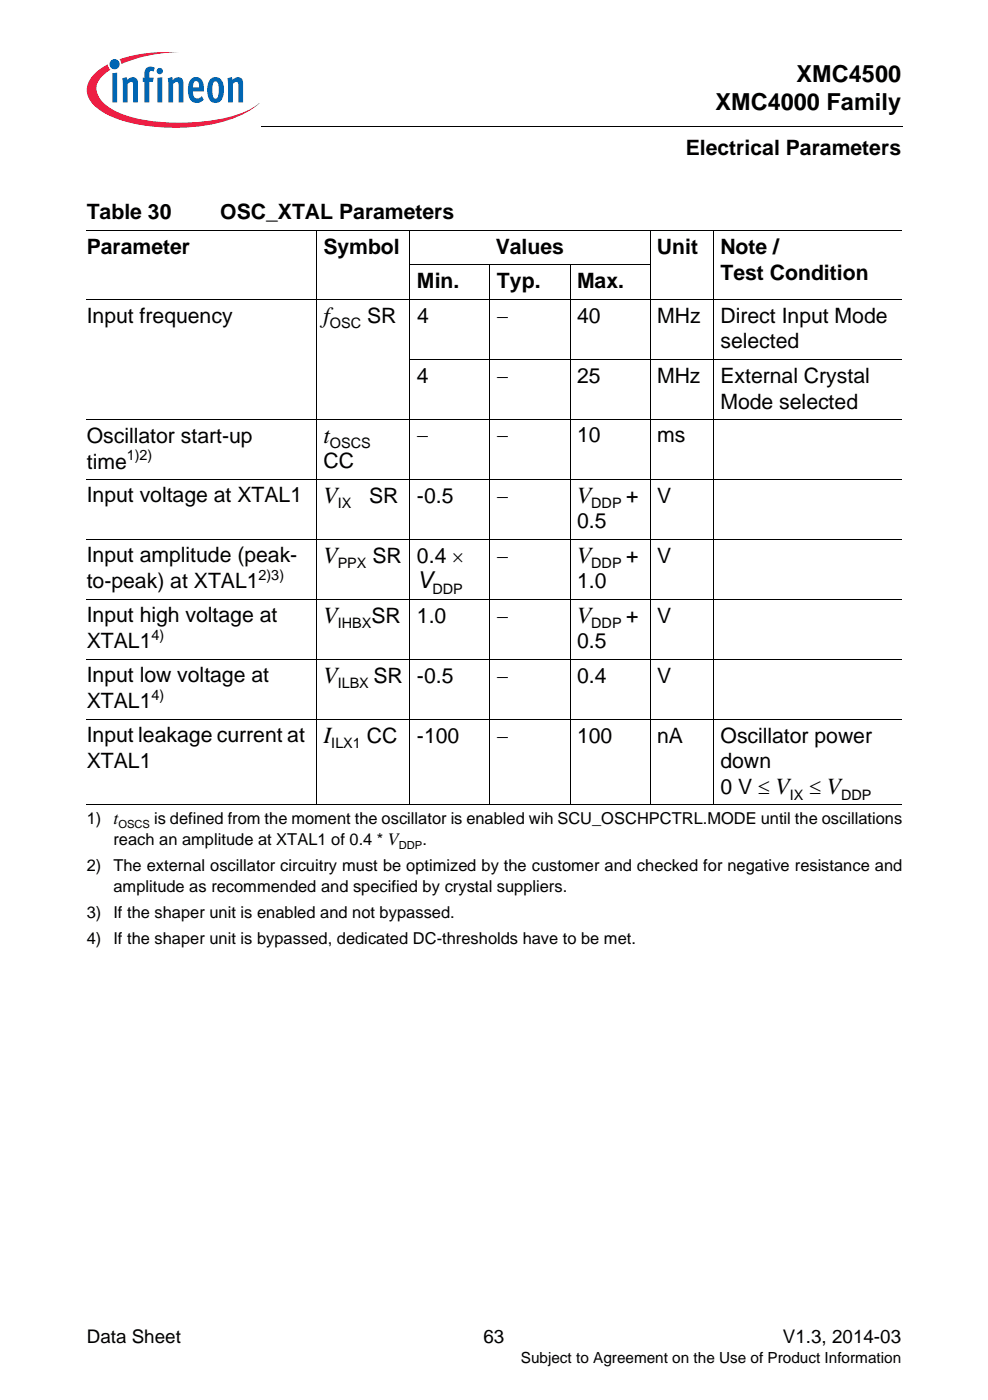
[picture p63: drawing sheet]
<svg xmlns="http://www.w3.org/2000/svg" width="148mm" height="210mm" viewBox="0 0 148 210" stroke-linecap="round" stroke-linejoin="round" font-family="sans-serif">
<defs><g id="words">
<g font-size="3.5">
<text x="107.2" y="16.5">XMC4000 Family</text>
<text x="119.3" y="12.2">XMC4500</text>
<text x="48.5" y="48.4">f</text>
<text x="48.5" y="66.3">t</text>
<text x="48.5" y="75.3">V</text>
<text x="86.4" y="75.3">V</text>
<text x="48.5" y="84.3">V</text>
<text x="62.5" y="88.2">V</text>
<text x="86.4" y="84.3">V</text>
<text x="48.5" y="93.3">V</text>
<text x="86.4" y="93.3">V</text>
<text x="48.5" y="102.3">V</text>
<text x="48.5" y="111.3">I</text>
</g>
<g font-size="3.2">
<text x="102.7" y="23.3">Electrical Parameters</text>
<text x="13" y="32.8">Table 30</text>
<text x="33" y="32.8">OSC_XTAL Parameters</text>
<text x="13" y="38.1">Parameter</text>
<text x="48.5" y="38.1">Symbol</text>
<text x="74.3" y="38.1">Values</text>
<text x="98.4" y="38.1">Unit</text>
<text x="107.9" y="38.1">Note /</text>
<text x="62.5" y="43.3">Min.</text>
<text x="74.4" y="43.3">Typ.</text>
<text x="86.4" y="43.3">Max.</text>
<text x="107.9" y="42">Test Condition</text>
<text x="13" y="48.4">Input frequency</text>
<text x="55" y="48.4">SR</text>
<text x="62.5" y="48.4">4</text>
<text x="74.4" y="48.4">−</text>
<text x="86.4" y="48.4">40</text>
<text x="98.4" y="48.4">MHz</text>
<text x="107.9" y="52.2">selected</text>
<text x="107.9" y="48.4">Direct Input Mode</text>
<text x="62.5" y="57.4">4</text>
<text x="74.4" y="57.4">−</text>
<text x="86.4" y="57.4">25</text>
<text x="98.4" y="57.4">MHz</text>
<text x="107.9" y="57.4">External Crystal</text>
<text x="107.9" y="61.2">Mode selected</text>
<text x="13" y="66.3">Oscillator start-up</text>
<text x="13" y="70.2">time</text>
<text x="48.5" y="70.2">CC</text>
<text x="62.5" y="66.3">−</text>
<text x="74.4" y="66.3">−</text>
<text x="86.4" y="66.3">10</text>
<text x="98.4" y="66.3">ms</text>
<text x="13" y="75.3">Input voltage at XTAL1</text>
<text x="55.3" y="75.3">SR</text>
<text x="62.5" y="75.3">-0.5</text>
<text x="74.4" y="75.3">−</text>
<text x="93.8" y="75.3">+</text>
<text x="98.4" y="75.3">V</text>
<text x="86.4" y="79.2">0.5</text>
<text x="13" y="84.3">Input amplitude (peak-</text>
<text x="13" y="88.2">to-peak) at XTAL1</text>
<text x="55.8" y="84.3">SR</text>
<text x="62.5" y="84.3">0.4 ×</text>
<text x="74.4" y="84.3">−</text>
<text x="86.4" y="88.2">1.0</text>
<text x="93.8" y="84.3">+</text>
<text x="98.4" y="84.3">V</text>
<text x="13" y="93.3">Input high voltage at</text>
<text x="55.6" y="93.3">SR</text>
<text x="62.5" y="93.3">1.0</text>
<text x="74.4" y="93.3">−</text>
<text x="93.8" y="93.3">+</text>
<text x="98.4" y="93.3">V</text>
<text x="13" y="97.2">XTAL1</text>
<text x="86.4" y="97.2">0.5</text>
<text x="13" y="102.3">Input low voltage at</text>
<text x="13" y="106.2">XTAL1</text>
<text x="55.9" y="102.3">SR -0.5</text>
<text x="74.4" y="102.3">−</text>
<text x="86.4" y="102.3">0.4</text>
<text x="98.4" y="102.3">V</text>
<text x="13" y="111.3">Input leakage current at</text>
<text x="54.9" y="111.3">CC</text>
<text x="62.5" y="111.3">-100</text>
<text x="74.4" y="111.3">−</text>
<text x="86.4" y="111.3">100</text>
<text x="98.4" y="111.3">nA</text>
<text x="107.9" y="111.3">Oscillator power</text>
<text x="13" y="115.2">XTAL1</text>
<text x="107.9" y="115.2">down</text>
<text x="107.9" y="119.1">0 V ≤ V</text>
<text x="121.2" y="119.1">≤ V</text>
</g>
<g font-size="2.8">
<text x="13" y="201.3">Data Sheet</text>
<text x="72.4" y="201.3">63</text>
<text x="117.3" y="201.3">V1.3, 2014-03</text>
</g>
<g font-size="2.5">
<text x="13" y="123.5">1) t</text>
<text x="23.1" y="123.5">is defined from the moment the oscillator is enabled wih SCU_OSCHPCTRL.MODE until the oscillations</text>
<text x="13" y="130.5">2)</text>
<text x="17" y="130.5">The external oscillator circuitry must be optimized by the customer and checked for negative resistance and</text>
<text x="17" y="126.6">reach an amplitude at XTAL1 of 0.4 * V</text>
<text x="63.3" y="126.6">.</text>
<text x="13" y="137.6">3)</text>
<text x="17" y="133.7">amplitude as recommended and specified by crystal suppliers.</text>
<text x="17" y="137.6">If the shaper unit is enabled and not bypassed.</text>
<text x="13" y="141.5">4)</text>
<text x="17" y="141.5">If the shaper unit is bypassed, dedicated DC-thresholds have to be met.</text>
</g>
<text font-size="2.3" x="78" y="204.4">Subject to Agreement on the Use of Product Information</text>
<g font-size="2.2">
<text x="49.4" y="49.2">OSC</text>
<text x="19" y="69">1)2)</text>
<text x="49.4" y="67.1">OSCS</text>
<text x="50.6" y="76.1">IX</text>
<text x="88.6" y="76.1">DDP</text>
<text x="38.7" y="87">2)3)</text>
<text x="50.6" y="85.1">PPX</text>
<text x="64.8" y="89">DDP</text>
<text x="88.6" y="85.1">DDP</text>
<text x="22.7" y="96">4)</text>
<text x="50.6" y="94.1">IHBX</text>
<text x="88.6" y="94.1">DDP</text>
<text x="22.7" y="105">4)</text>
<text x="50.6" y="103.1">ILBX</text>
<text x="49.6" y="112.1">ILX1</text>
<text x="118.3" y="119.9">IX</text>
<text x="126" y="119.9">DDP</text>
</g>
<g font-size="1.7">
<text x="17.7" y="124.1">OSCS</text>
<text x="59.7" y="127.3">DDP</text>
</g>
</g></defs>
<circle cx="17.2" cy="9.6" r=".76" fill="#0166b3"/>
<g fill="#ed1a40">
<path d="M17.9 8.9l2.4-.7a25.6 25.6 0 0 1 6.5-.4 22.2 22.2 0 0 0-8.2 1.6l-.4 .2z"/>
<path d="M14.3 11l1.8-1.4 .1 .4 .3 .5a4 4 0 0 0-2 2.5 3.3 3.3 0 0 0 1.7 3 15.2 15.2 0 0 0 7.1 2.2 29.4 29.4 0 0 0 13.3-1.4l1.6-.9 .6-.5a12.9 12.9 0 0 1-6.4 3.1 29.2 29.2 0 0 1-15-.7 7.9 7.9 0 0 1-4-2.9 3.1 3.1 0 0 1 .9-3.9z"/>
</g>
<g fill="#0166b3">
<path d="M16.8 11l.7-.1v4.5h-.7z"/>
<path d="M18.3 11.7l.7-.1 .1 .4a.85 .85 0 0 1 1-.4 .85 .85 0 0 1 .6 .9v2.9h-.7l-.1-2.9a.29 .29 0 0 0-.4-.2l-.4 .3v2.8h-.7z"/>
<path d="M22 10.2l.3-.2 .7 .1 .2 .1-.2 .5a.35 .35 0 0 0-.6 .1v.9h.6l-.1 .6h-.5v3.1h-.8v-3.1h-.2v-.6h.2v-.5a1.24 1.24 0 0 1 .4-1z"/>
<path d="M25.1 11.7l.7-.1 .1 .4a.85 .85 0 0 1 1-.4 .85 .85 0 0 1 .6 .9v2.9h-.7l-.1-2.9a.29 .29 0 0 0-.4-.2l-.4 .3v2.8h-.7z"/>
<path d="M34.1 11.7l.6-.1 .1 .4a.85 .85 0 0 1 1-.4 .85 .85 0 0 1 .6 .9v2.9h-.7v-2.9a.29 .29 0 0 0-.5-.2l-.3 .3v2.8h-.7z"/>
<path d="M23.5 10.7a.47 .47 0 0 1 .9 0 .47 .47 0 0 1-.9 0zM23.6 11.7l.7-.1v3.8h-.7z"/>
<path d="M28.7 11.8a1.09 1.09 0 0 1 1.1-.2 1.09 1.09 0 0 1 .7 1l.1 1.1h-1.7a.75 .75 0 0 0 .2 .8 .75 .75 0 0 0 .9 .1l.2-.2 .3 .5a1.3 1.3 0 0 1-1.5 .5 1.3 1.3 0 0 1-.8-1.3v-1.1a1.89 1.89 0 0 1 .5-1.2zM29.2 12.2l-.2 .2-.1 .7h.9v-.5a.42 .42 0 0 0-.6-.4z"/>
<path d="M31.5 11.8a1.12 1.12 0 0 1 1.9 .6 3 3 0 0 1-.4 2.7 1.13 1.13 0 0 1-1.1 .3 1.13 1.13 0 0 1-.8-1v-.5a2.83 2.83 0 0 1 .4-2.1zM32 12.3l-.1 .4-.1 1.1a.89 .89 0 0 0 .5 1 1.08 1.08 0 0 0 .5-1.3v-.3a.83 .83 0 0 0-.5-1z"/>
</g>
<path d="M39.1 18.8v.2z" fill="#000"/>
<path d="M39.1 18.9h96.1" fill="none" stroke="#000" stroke-width=".15"/>
<path d="M13 20.2h32.8v4h-32.8z" fill="#fff"/>
<g fill="none" stroke="#000" stroke-width=".15">
<path d="M13 34.6h122.1M47.4 34.6v86.1M61.3 39.7h36.1M61.4 34.6v86.1M73.4 39.7v81M85.4 39.7v81M97.4 34.6v86.1M106.9 34.6v86.1M13 44.9h122.1M61.3 53.8h73.8M13 62.8h122.1M13 71.8h122.1"/>
<path d="M13 80.8h122.1M13 89.8h122.1M13 98.8h122.1M13 107.8h122.1M13 120.7h122.1"/>
</g>
<use href="#words"/>
</svg>
